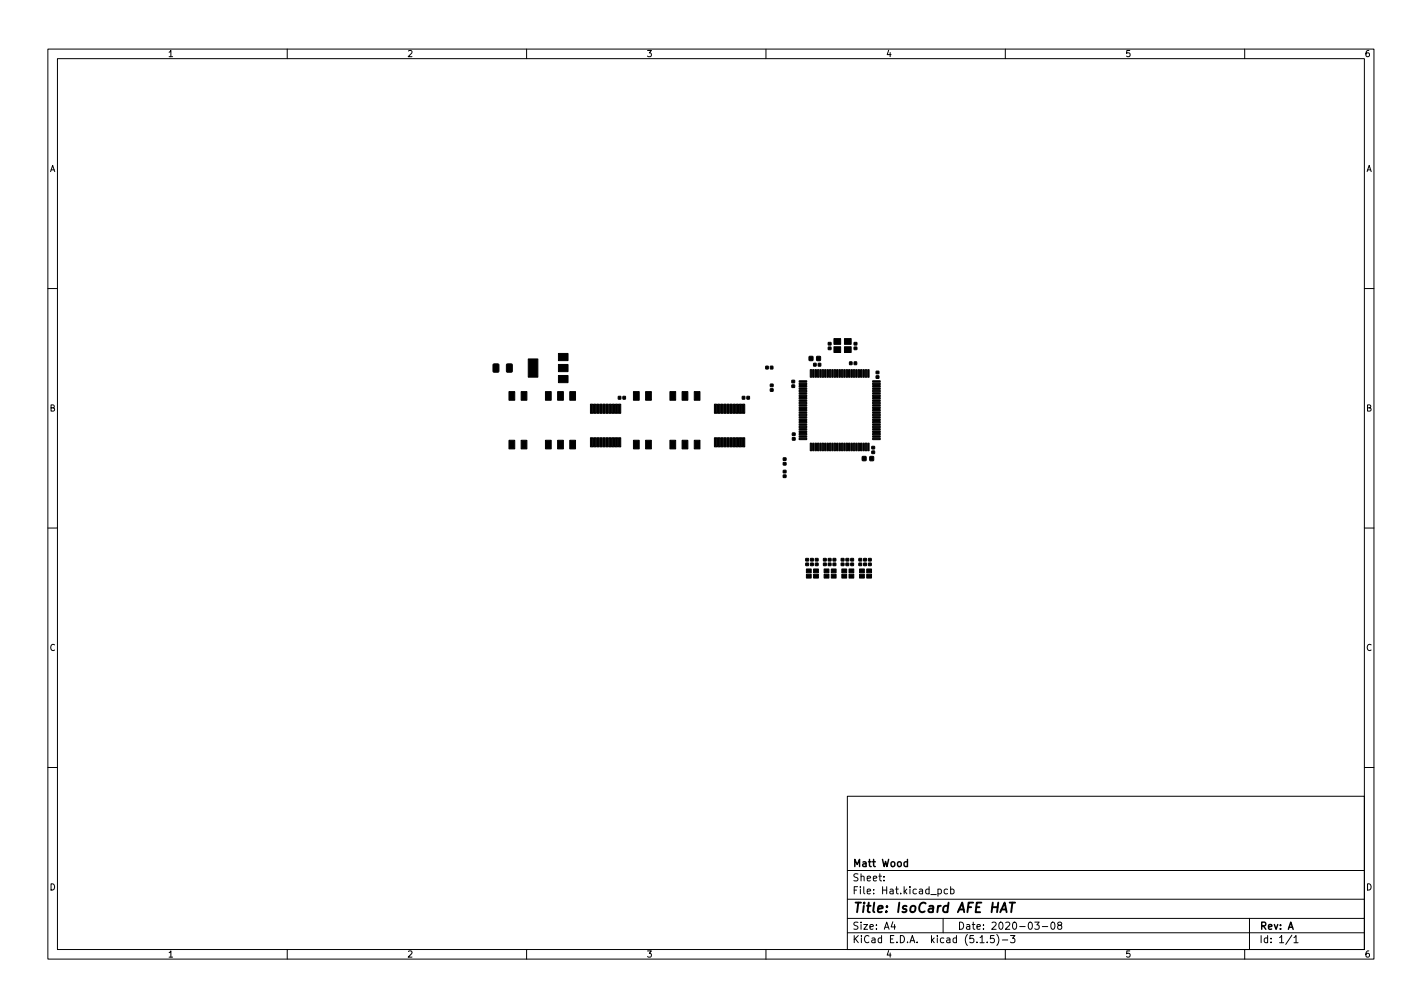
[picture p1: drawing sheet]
<svg xmlns="http://www.w3.org/2000/svg" width="297mm" height="210mm" viewBox="0 0 297 210" stroke-linecap="round" stroke-linejoin="round" font-family="sans-serif">
<defs><g id="words">
<text font-size="2.8" x="178" y="190.6">Title: IsoCard AFE HAT</text>
<g font-size="2.1">
<text x="178" y="184">Sheet:</text>
<text x="178" y="181">Matt Wood</text>
<text x="178" y="186.7">File: Hat.kicad_pcb</text>
<text x="178" y="196.9">KiCad E.D.A. kicad (5.1.5)-3</text>
<text x="178" y="194.1">Size: A4</text>
<text x="200" y="194.1">Date: 2020-03-08</text>
<text x="263" y="194.1">Rev: A</text>
<text x="263" y="196.9">Id: 1/1</text>
</g>
<g font-size="1.8">
<text x="35" y="11.9">1</text>
<text x="85" y="11.9">2</text>
<text x="135" y="11.9">3</text>
<text x="185" y="11.9">4</text>
<text x="235" y="11.9">5</text>
<text x="285" y="11.9">6</text>
<text x="10.3" y="35.9">A</text>
<text x="285.3" y="35.9">A</text>
<text x="10.3" y="85.9">B</text>
<text x="285.3" y="85.9">B</text>
<text x="10.3" y="135.9">C</text>
<text x="285.3" y="135.9">C</text>
<text x="10.3" y="185.9">D</text>
<text x="285.3" y="185.9">D</text>
<text x="35" y="199.9">1</text>
<text x="85" y="199.9">2</text>
<text x="135" y="199.9">3</text>
<text x="185" y="199.9">4</text>
<text x="235" y="199.9">5</text>
<text x="285" y="199.9">6</text>
</g>
</g></defs>
<g fill="none" stroke="#000" stroke-width=".21">
<path d="M10 10.2h277v190.1h-277zM12 12.2h273v186.1h-273zM60 10.2v2M110 10.2v2M160 10.2v2M210 10.2v2M260 10.2v2M10 60.2h2M285 60.2h2M10 110.2h2M285 110.2h2M10 160.2h2"/>
<path d="M177 166.3h108v32h-108zM285 160.2h2M60 198.3v2M110 198.3v2M160 198.3v2M177 194.8h108M177 191.8h108M177 187.8h108M177 181.8h108M184.6 183.8v.1M184.6 183v.1M186.5 192.5l-.4 1h1"/>
<path d="M186.9 193v1M195.9 185.7l.5-.1 .2 .3-.1 .7h-.6M197 191.8v3M197.9 185.7l-.4-.1-.3 .3 .2 .7h.5M198.6 185.7l.4-.1 .3 .3-.2 .7h-.5M198.6 185.1v1.5M204.7 196.8h.9M206.2 196.7v.1M207.6 195.3h-.7v.7l.2-.1 .5 .1 .1 .2-.1 .5-.2 .1-.5-.1M208.2 195.1a1.72 1.72 0 0 1 0 2.3M209.4 196.3h1.1M210 198.3v2"/>
<path d="M211.1 195.3h.9l-.5 .6 .4 .1v.7l-.2 .1-.6-.1M216.1 192.5h1l-.5 .6 .4 .1v.7l-.2 .1-.7-.1M217.7 193.5h1.2M219.6 192.7l.3-.2a.8 .8 0 0 1 .5 .8 .8 .8 0 0 1-.5 .7l-.3-.1-.1-.4zM221.2 193.2l-.3-.3 .1-.2 .2-.2 .4 .1 .2 .2-.1 .2-.6 .2-.2 .3 .1 .4 .2 .1h.3l.3-.3-.1-.4-.2-.1M260 198.3v2M261 191.8v6.5M269.9 195.3l-1.3 1.9M270.3 195.8l.4-.5v1.5M270.3 196.8h.8"/>
</g>
<path d="M208.9 190.5l1-2 .4 2M209.2 189.9h1M210.9 188.5h1.1M211.5 188.5l-.3 2" fill="none" stroke="#000" stroke-width=".4"/>
<path d="M189.6 179.4v1.5M189.6 180l-.5-.1-.3 .3 .2 .7h.6" fill="none" stroke="#000" stroke-width=".3"/>
<g fill="#000" stroke="#000" stroke-width=".21">
<path d="M103 76l1.2 .1-.1 1.6-1.1-.1zM105.8 76l1.2 .1-.1 1.6-1.1-.1zM110.4 74.9h2v3.8h-2zM116.7 76.1h2v1.5h-2zM116.7 73.8h2v1.5h-2zM116.7 78.4h2v1.5h-2zM160 76.5h.5v.5h-.5zM160.9 76.5h.5v.5h-.5zM165.4 79.4h.6v.5h-.6zM166.9 79.5h1.6v.2l-1.5 .1zM166.9 80h1.6v.2l-1.5 .1zM169.3 77.2h.2v1.6l-.2-.1z"/>
<path d="M169 74.4h.8v.9h-.8zM169.8 77.2h.2v1.6l-.2-.1zM170 75.9h.5v.5h-.5zM170.3 77.2h.2v1.6l-.2-.1zM170.8 77.2h.2v1.6l-.2-.1zM170.6 74.4l.8 .1-.1 .8-.7-.1zM170.9 75.9h.5v.5h-.5zM171.3 77.2h.2v1.6l-.2-.1zM171.8 77.2h.2v1.6l-.2-.1zM172.3 77.2h.2v1.6l-.2-.1zM172.8 77.2h.2v1.6l-.2-.1zM173.3 77.2h.2v1.6l-.2-.1z"/>
<path d="M173 71.5h.6v.5h-.6zM173 72.5h.6v.5h-.6zM173.8 77.2h.2v1.6l-.2-.1zM174.3 77.2h.2v1.6l-.2-.1zM174.8 77.2h.2v1.6l-.2-.1zM175.3 77.2h.2v1.6l-.2-.1zM174.2 70.7h1.4v1.2h-1.4zM174.2 72.4h1.4v1.2h-1.4zM175.8 77.2h.2v1.6l-.2-.1zM176.3 77.2h.2v1.6l-.2-.1zM176.8 77.2h.2v1.6l-.2-.1zM177.3 77.2h.2v1.6l-.2-.1z"/>
<path d="M176.4 70.7h1.4v1.2h-1.4zM176.4 72.4h1.4v1.2h-1.4zM177.5 75.6h.5v.5h-.5zM177.8 77.2h.2v1.6l-.2-.1zM178.3 77.2h.2v1.6l-.2-.1zM178.4 75.6h.5v.5h-.5zM178.4 71.5h.6v.5h-.6zM178.4 72.5h.6v.5h-.6zM178.8 77.2h.2v1.6l-.2-.1zM179.3 77.2h.2v1.6l-.2-.1zM179.8 77.2h.2v1.6l-.2-.1zM180.3 77.2h.2v1.6l-.2-.1z"/>
<path d="M180.8 77.2h.2v1.6l-.2-.1zM181.3 77.2h.2v1.6l-.2-.1zM183 78.5h.6v.5h-.6zM183 77.5h.6v.5h-.6zM182.3 80h1.5l.1 .2-1.6 .1zM182.3 79.5h1.5l.1 .2-1.6 .1zM106.3 91.9h1.2v1.8h-1.2zM106.3 81.8h1.2v1.8h-1.2zM108.9 91.9h1.2v1.8h-1.2zM108.9 81.8h1.2v1.8h-1.2zM113.9 91.9h1.2v1.8h-1.2zM113.9 81.8h1.2v1.8h-1.2z"/>
<path d="M116.5 91.9h1.2v1.8h-1.2zM116.5 81.8h1.2v1.8h-1.2zM119 91.9h1.2v1.8h-1.2zM119 81.8h1.2v1.8h-1.2zM123.3 84.4h.5v1.9h-.5zM123.3 91.4h.5v1.9h-.5zM124 84.4h.5v1.9h-.5zM124 91.4h.5v1.9h-.5zM124.6 84.4h.5v1.9h-.5zM124.6 91.4h.5v1.9h-.5zM125.3 84.4h.5v1.9h-.5zM125.3 91.4h.5v1.9h-.5z"/>
<path d="M125.9 84.4h.5v1.9h-.5zM125.9 91.4h.5v1.9h-.5zM126.6 84.4h.5v1.9h-.5zM126.6 91.4h.5v1.9h-.5zM127.2 84.4h.5v1.9h-.5zM127.2 91.4h.5v1.9h-.5zM127.9 84.4h.5v1.9h-.5zM127.9 91.4h.5v1.9h-.5zM128.5 84.4h.5v1.9h-.5zM128.5 91.4h.5v1.9h-.5zM129.2 84.4h.5v1.9h-.5zM129.2 91.4h.5v1.9h-.5z"/>
<path d="M129.2 82.8h.5v.5h-.5zM130.1 82.8h.5v.5h-.5zM132.3 91.9h1.2v1.8h-1.2zM132.3 81.8h1.2v1.8h-1.2zM134.9 91.9h1.2v1.8h-1.2zM134.9 81.8h1.2v1.8h-1.2zM139.9 91.9h1.2v1.8h-1.2zM139.9 81.8h1.2v1.8h-1.2zM142.5 91.9h1.2v1.8h-1.2zM142.5 81.8h1.2v1.8h-1.2zM145 91.9h1.2v1.8h-1.2zM145 81.8h1.2v1.8h-1.2z"/>
<path d="M149.2 91.4h.5v1.9h-.5zM149.2 84.4h.5v1.9h-.5zM149.9 91.4h.5v1.9h-.5zM149.9 84.4h.5v1.9h-.5zM150.5 91.4h.5v1.9h-.5zM150.5 84.4h.5v1.9h-.5zM151.2 91.4h.5v1.9h-.5zM151.2 84.4h.5v1.9h-.5zM151.8 91.4h.5v1.9h-.5zM151.8 84.4h.5v1.9h-.5zM152.5 91.4h.5v1.9h-.5zM152.5 84.4h.5v1.9h-.5z"/>
<path d="M153.1 91.4h.5v1.9h-.5zM153.1 84.4h.5v1.9h-.5zM153.8 91.4h.5v1.9h-.5zM153.8 84.4h.5v1.9h-.5zM154.4 91.4h.5v1.9h-.5zM154.4 84.4h.5v1.9h-.5zM155.1 91.4h.5v1.9h-.5zM155.1 84.4h.5v1.9h-.5zM155.1 82.8h.5v.5h-.5zM156 82.8h.5v.5h-.5zM160.9 81.2h.6v.5h-.6zM160.9 80.2h.6v.5h-.6z"/>
<path d="M163.6 99.2h.6v.5h-.6zM163.6 98.2h.6v.5h-.6zM163.6 95.6h.6v.5h-.6zM163.6 96.6h.6v.5h-.6zM165.4 80.4h.6v.5h-.6zM165.5 90.4h.6v.5h-.6zM165.5 91.4h.6v.5h-.6zM166.9 80.5h1.6v.2l-1.5 .1zM166.9 81h1.6v.2l-1.5 .1zM166.9 81.5h1.6v.2l-1.5 .1zM166.9 82h1.6v.2l-1.5 .1zM166.9 82.5h1.6v.2l-1.5 .1z"/>
<path d="M166.9 83h1.6v.2l-1.5 .1zM166.9 83.5h1.6v.2l-1.5 .1zM166.9 84h1.6v.2l-1.5 .1zM166.9 84.5h1.6v.2l-1.5 .1zM166.9 85h1.6v.2l-1.5 .1zM166.9 85.5h1.6v.2l-1.5 .1zM166.9 86h1.6v.2l-1.5 .1zM166.9 86.5h1.6v.2l-1.5 .1zM166.9 87h1.6v.2l-1.5 .1zM166.9 87.5h1.6v.2l-1.5 .1zM166.9 88h1.6v.2l-1.5 .1zM166.9 88.5h1.6v.2l-1.5 .1z"/>
<path d="M166.9 89h1.6v.2l-1.5 .1zM166.9 89.5h1.6v.2l-1.5 .1zM166.9 90h1.6v.2l-1.5 .1zM166.9 90.5h1.6v.2l-1.5 .1zM166.9 91h1.6v.2l-1.5 .1zM166.9 91.5h1.6v.2l-1.5 .1zM169.3 92.5l.2 .1v1.5h-.2zM169.8 92.5l.2 .1v1.5h-.2zM170.3 92.5l.2 .1v1.5h-.2zM170.8 92.5l.2 .1v1.5h-.2zM171.3 92.5l.2 .1v1.5h-.2zM171.8 92.5l.2 .1v1.5h-.2z"/>
<path d="M172.3 92.5l.2 .1v1.5h-.2zM172.8 92.5l.2 .1v1.5h-.2zM173.3 92.5l.2 .1v1.5h-.2zM173.8 92.5l.2 .1v1.5h-.2zM174.3 92.5l.2 .1v1.5h-.2zM174.8 92.5l.2 .1v1.5h-.2zM175.3 92.5l.2 .1v1.5h-.2zM175.8 92.5l.2 .1v1.5h-.2zM176.3 92.5l.2 .1v1.5h-.2zM176.8 92.5l.2 .1v1.5h-.2zM177.3 92.5l.2 .1v1.5h-.2zM177.8 92.5l.2 .1v1.5h-.2z"/>
<path d="M178.3 92.5l.2 .1v1.5h-.2zM178.8 92.5l.2 .1v1.5h-.2zM179.3 92.5l.2 .1v1.5h-.2zM179.8 92.5l.2 .1v1.5h-.2zM180.3 92.5l.2 .1v1.5h-.2zM180.1 95.3l.8 .1v.8l-.8-.1zM180.8 92.5l.2 .1v1.5h-.2zM181.3 92.5l.2 .1v1.5h-.2zM181.7 95.3l.8 .1-.1 .8-.7-.1zM182.1 94.2h.6v.5h-.6zM182.1 93.2h.6v.5h-.6zM182.3 91.5h1.5l.1 .2-1.6 .1z"/>
<path d="M182.3 91h1.5l.1 .2-1.6 .1zM182.3 90.5h1.5l.1 .2-1.6 .1zM182.3 90h1.5l.1 .2-1.6 .1zM182.3 89.5h1.5l.1 .2-1.6 .1zM182.3 89h1.5l.1 .2-1.6 .1zM182.3 88.5h1.5l.1 .2-1.6 .1zM182.3 88h1.5l.1 .2-1.6 .1zM182.3 87.5h1.5l.1 .2-1.6 .1zM182.3 87h1.5l.1 .2-1.6 .1zM182.3 86.5h1.5l.1 .2-1.6 .1zM182.3 86h1.5l.1 .2-1.6 .1zM182.3 85.5h1.5l.1 .2-1.6 .1z"/>
<path d="M182.3 85h1.5l.1 .2-1.6 .1zM182.3 84.5h1.5l.1 .2-1.6 .1zM182.3 84h1.5l.1 .2-1.6 .1zM182.3 83.5h1.5l.1 .2-1.6 .1zM182.3 83h1.5l.1 .2-1.6 .1zM182.3 82.5h1.5l.1 .2-1.6 .1zM182.3 82h1.5l.1 .2-1.6 .1zM182.3 81.5h1.5l.1 .2-1.6 .1zM182.3 81h1.5l.1 .2-1.6 .1zM182.3 80.5h1.5l.1 .2-1.6 .1zM168.4 118.8h1.1v.8h-1.1zM168.3 117.6h.6v.5h-.6z"/>
<path d="M168.3 116.6h.6v.5h-.6zM169.3 117.6h.6v.5h-.6zM169.3 116.6h.6v.5h-.6zM169.9 118.8h1v.8h-1zM170.3 117.6h.6v.5h-.6zM170.3 116.6h.6v.5h-.6zM172.2 118.8h1v.8h-1zM172 117.6h.6v.5h-.6zM172 116.6h.6v.5h-.6zM173 117.6h.6v.5h-.6zM173 116.6h.6v.5h-.6zM173.6 118.8h1v.8h-1z"/>
<path d="M174 117.6h.6v.5h-.6zM174 116.6h.6v.5h-.6zM175.9 118.8h1v.8h-1zM175.7 117.6h.6v.5h-.6zM175.7 116.6h.6v.5h-.6zM176.7 117.6h.6v.5h-.6zM176.7 116.6h.6v.5h-.6zM177.3 118.8h1v.8h-1zM177.7 117.6h.6v.5h-.6zM177.7 116.6h.6v.5h-.6zM179.6 118.8h1v.8h-1zM179.4 117.6h.6v.5h-.6z"/>
<path d="M179.4 116.6h.6v.5h-.6zM180.4 117.6h.6v.5h-.6zM180.4 116.6h.6v.5h-.6zM181 118.8h1v.8h-1zM181.4 117.6h.6v.5h-.6zM181.4 116.6h.6v.5h-.6zM168.4 119.9h1.1v.8h-1.1zM169.9 119.9h1v.8h-1zM172.2 119.9h1v.8h-1zM173.6 119.9h1v.8h-1zM175.9 119.9h1v.8h-1zM177.3 119.9h1v.8h-1z"/>
<path d="M179.6 119.9h1v.8h-1zM181 119.9h1v.8h-1z"/>
</g>
<use href="#words"/>
</svg>
